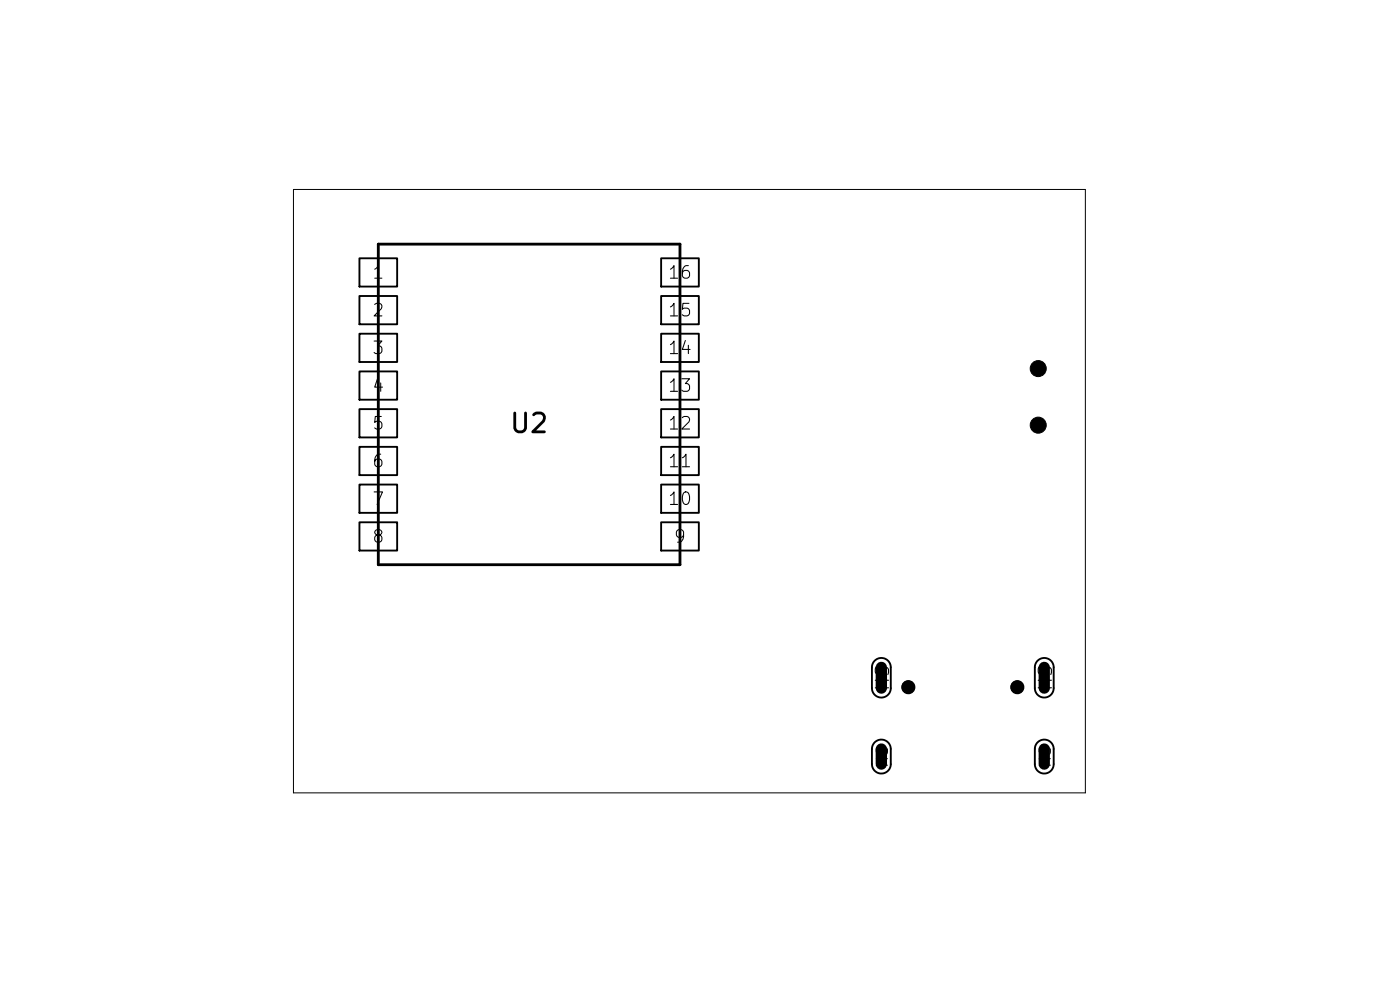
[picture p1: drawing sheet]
<svg xmlns="http://www.w3.org/2000/svg" width="297mm" height="210mm" viewBox="0 0 297 210" stroke-linecap="round" stroke-linejoin="round" font-family="sans-serif">
<defs><g id="words">
<text font-size="4" x="107.9" y="92.8">U2</text>
<g font-size="2.8">
<text x="184.8" y="140.7" transform="rotate(90 184.8 140.7)">SH</text>
<text x="219.4" y="140.7" transform="rotate(90 219.4 140.7)">SH</text>
</g>
<g font-size="2.7">
<text x="78.7" y="59.8">1</text>
<text x="141.4" y="59.8">16</text>
<text x="78.7" y="67.8">2</text>
<text x="141.4" y="67.8">15</text>
<text x="78.7" y="75.8">3</text>
<text x="141.4" y="75.8">14</text>
<text x="78.7" y="83.8">4</text>
<text x="141.4" y="83.8">13</text>
<text x="78.7" y="91.8">5</text>
<text x="141.4" y="91.8">12</text>
<text x="78.7" y="99.8">6</text>
<text x="141.4" y="99.8">11</text>
<text x="78.7" y="107.8">7</text>
<text x="141.4" y="107.8">10</text>
<text x="78.7" y="115.8">8</text>
<text x="142.7" y="115.8">9</text>
</g>
<g font-size="2.4">
<text x="185.1" y="157.9" transform="rotate(90 185.1 157.9)">SH</text>
<text x="219.7" y="157.9" transform="rotate(90 219.7 157.9)">SH</text>
</g>
</g></defs>
<path d="M80.3 51.8h64v68h-64z" fill="none" stroke="#000" stroke-width=".6"/>
<g fill="none" stroke="#000" stroke-width=".4">
<path d="M76.3 54.8h8v6h-8zM140.3 54.8h8v6h-8zM76.3 62.8h8v6h-8zM76.3 70.8h8v6h-8zM76.3 78.8h8v6h-8zM140.3 78.8h8v6h-8zM140.3 70.8h8v6h-8zM140.3 62.8h8v6h-8zM76.3 86.8h8v6h-8zM76.3 94.8h8v6h-8zM140.3 94.8h8v6h-8zM140.3 86.8h8v6h-8z"/>
<path d="M76.3 102.8h8v6h-8zM76.3 110.8h8v6h-8zM140.3 110.8h8v6h-8zM140.3 102.8h8v6h-8zM185.6 140.2a2 2 0 0 1 2.1-.5 2 2 0 0 1 1.3 1.9v4.4a2 2 0 0 1-2 2 2 2 0 0 1-2-2v-4.6l.2-.7zM185.6 157.5a2 2 0 0 1 2.1-.5 2 2 0 0 1 1.3 1.9v3.2a2 2 0 0 1-2 2 2 2 0 0 1-2-2v-3.4l.2-.7zM220.1 140.2a2 2 0 0 1 2.2-.5 2 2 0 0 1 1.2 1.9v4.4a2 2 0 0 1-2 2 2 2 0 0 1-2-2v-4.6l.2-.7zM220.1 157.5a2 2 0 0 1 2.2-.5 2 2 0 0 1 1.2 1.9v3.2a2 2 0 0 1-2 2 2 2 0 0 1-2-2v-3.4l.2-.7z"/>
<circle cx="192.7" cy="145.8" r="1.3"/>
<circle cx="215.8" cy="145.8" r="1.3"/>
</g>
<path d="M62.3 40.2h168v128h-168z" fill="none" stroke="#000" stroke-width=".21"/>
<g fill="#000" stroke="#000" stroke-width=".21">
<circle cx="220.3" cy="78.2" r="1.7"/>
<circle cx="220.3" cy="90.2" r="1.7"/>
<circle cx="192.7" cy="145.8" r="1.3"/>
<circle cx="215.8" cy="145.8" r="1.3"/>
</g>
<path d="M187 141.6v4.4M187 158.9v3.2M221.5 141.6v4.4M221.5 158.9v3.2" fill="none" stroke="#000" stroke-width="2.4"/>
<use href="#words"/>
</svg>
